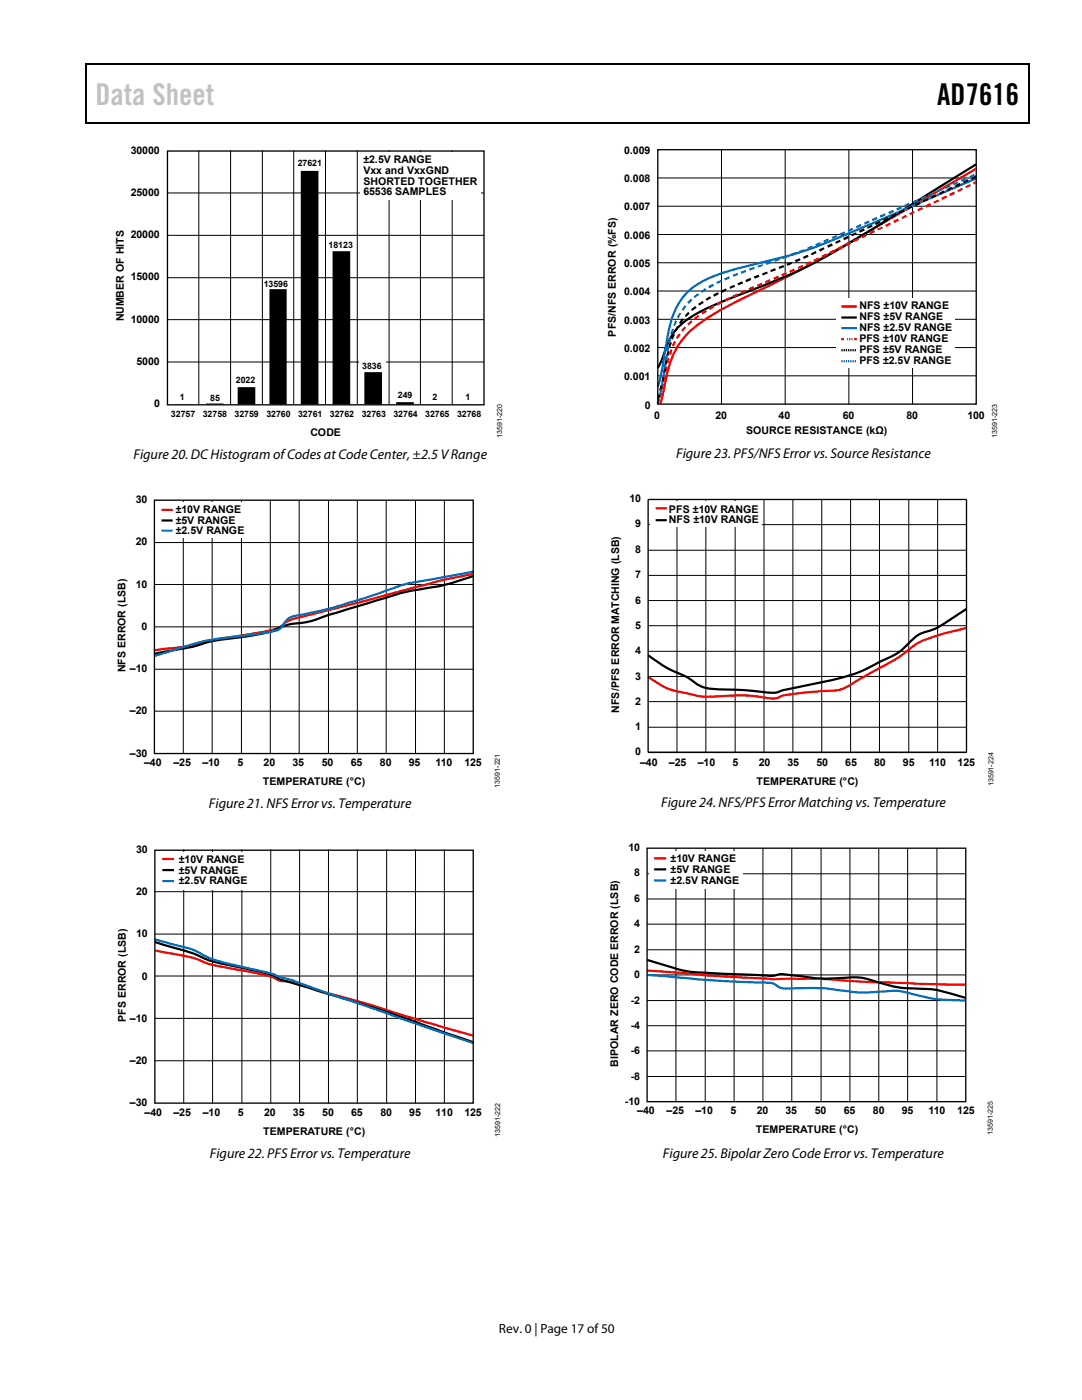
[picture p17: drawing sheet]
<svg xmlns="http://www.w3.org/2000/svg" width="216mm" height="279mm" viewBox="0 0 216 279" stroke-linecap="round" stroke-linejoin="round" font-family="sans-serif">
<defs><g id="words">
<text font-size="6" fill="#c1c1c1" x="19" y="20.9">Data Sheet</text>
<text font-size="6" x="187" y="20.9">AD7616</text>
<g font-size="2.8">
<text x="26.6" y="91.6">Figure 20. DC Histogram of Codes at Code Center, ±2.5 V Range</text>
<text x="134.9" y="91.4">Figure 23. PFS/NFS Error vs. Source Resistance</text>
<text x="41.7" y="161.3">Figure 21. NFS Error vs. Temperature</text>
<text x="131.9" y="161.1">Figure 24. NFS/PFS Error Matching vs. Temperature</text>
<text x="41.9" y="231.1">Figure 22. PFS Error vs. Temperature</text>
<text x="132.3" y="231.1">Figure 25. Bipolar Zero Code Error vs. Temperature</text>
</g>
<text font-size="2.7" x="99.6" y="266">Rev. 0 | Page 17 of 50</text>
<g font-size="2.1">
<text x="26.1" y="30.7">30000</text>
<text x="72.5" y="32.6">±2.5V RANGE</text>
<text x="72.5" y="34.7">Vxx and VxxGND</text>
<text x="124.5" y="30.7">0.009</text>
<text x="26.1" y="39">25000</text>
<text x="72.5" y="36.8">SHORTED TOGETHER</text>
<text x="72.5" y="39">65536 SAMPLES</text>
<text x="124.5" y="42">0.007</text>
<text x="124.5" y="36.3">0.008</text>
<text x="26.1" y="47.5">20000</text>
<text x="124.5" y="47.6">0.006</text>
<text x="124.5" y="53.3">0.005</text>
<text x="26.1" y="56">15000</text>
<text x="124.5" y="58.9">0.004</text>
<text x="24.7" y="64.1" transform="rotate(-90 24.7 64.1)">NUMBER OF HITS</text>
<text x="26.1" y="64.4">10000</text>
<text x="124.5" y="64.6">0.003</text>
<text x="171.5" y="63.9">NFS ±5V RANGE</text>
<text x="171.5" y="61.7">NFS ±10V RANGE</text>
<text x="122.9" y="67.2" transform="rotate(-90 122.9 67.2)">PFS/NFS ERROR (%FS)</text>
<text x="124.5" y="70.3">0.002</text>
<text x="171.5" y="70.4">PFS ±5V RANGE</text>
<text x="171.5" y="68.3">PFS ±10V RANGE</text>
<text x="171.5" y="66.1">NFS ±2.5V RANGE</text>
<text x="27.2" y="72.8">5000</text>
<text x="124.5" y="75.9">0.001</text>
<text x="171.5" y="72.6">PFS ±2.5V RANGE</text>
<text x="30.8" y="81.2">0</text>
<text x="128.7" y="81.6">0</text>
<text x="130.5" y="83.7">0</text>
<text x="142.8" y="83.7">20</text>
<text x="155.4" y="83.7">40</text>
<text x="168.2" y="83.7">60</text>
<text x="180.9" y="83.7">80</text>
<text x="193" y="83.7">100</text>
<text x="62" y="87">CODE</text>
<text x="148.9" y="86.7">SOURCE RESISTANCE (kΩ)</text>
<text x="27.1" y="100.4">30</text>
<text x="125.6" y="100.2">10</text>
<text x="35.1" y="102.4">±10V RANGE</text>
<text x="35.1" y="104.5">±5V RANGE</text>
<text x="35.1" y="106.6">±2.5V RANGE</text>
<text x="126.8" y="105.2">9</text>
<text x="133.5" y="102.3">PFS ±10V RANGE</text>
<text x="133.5" y="104.4">NFS ±10V RANGE</text>
<text x="27.1" y="108.8">20</text>
<text x="126.8" y="110.3">8</text>
<text x="27.1" y="117.3">10</text>
<text x="126.8" y="115.4">7</text>
<text x="28.2" y="125.7">0</text>
<text x="126.8" y="125.5">5</text>
<text x="126.8" y="120.5">6</text>
<text x="126.8" y="130.6">4</text>
<text x="25.1" y="134.2" transform="rotate(-90 25.1 134.2)">NFS ERROR (LSB)</text>
<text x="25.9" y="134.2">–10</text>
<text x="126.8" y="135.6">3</text>
<text x="25.9" y="142.5">–20</text>
<text x="123.6" y="142.2" transform="rotate(-90 123.6 142.2)">NFS/PFS ERROR MATCHING (LSB)</text>
<text x="126.8" y="140.7">2</text>
<text x="126.8" y="145.8">1</text>
<text x="25.9" y="151">–30</text>
<text x="28.8" y="152.9">–40</text>
<text x="34.6" y="152.9">–25</text>
<text x="40.4" y="152.9">–10</text>
<text x="47.4" y="152.9">5</text>
<text x="52.6" y="152.9">20</text>
<text x="58.4" y="152.9">35</text>
<text x="64.2" y="152.9">50</text>
<text x="70" y="152.9">65</text>
<text x="75.8" y="152.9">80</text>
<text x="81.6" y="152.9">95</text>
<text x="86.9" y="152.9">110</text>
<text x="92.7" y="152.9">125</text>
<text x="126.8" y="150.8">0</text>
<text x="127.7" y="152.8">–40</text>
<text x="133.5" y="152.8">–25</text>
<text x="139.2" y="152.8">–10</text>
<text x="146.2" y="152.8">5</text>
<text x="151.4" y="152.8">20</text>
<text x="157.1" y="152.8">35</text>
<text x="162.9" y="152.8">50</text>
<text x="168.7" y="152.8">65</text>
<text x="174.4" y="152.8">80</text>
<text x="180.2" y="152.8">95</text>
<text x="185.4" y="152.8">110</text>
<text x="191.1" y="152.8">125</text>
<text x="52.4" y="156.7">TEMPERATURE (°C)</text>
<text x="150.9" y="156.6">TEMPERATURE (°C)</text>
<text x="27.2" y="170.2">30</text>
<text x="35.7" y="172.2">±10V RANGE</text>
<text x="125.4" y="169.9">10</text>
<text x="133.8" y="172.1">±10V RANGE</text>
<text x="27.2" y="178.7">20</text>
<text x="35.7" y="174.3">±5V RANGE</text>
<text x="35.7" y="176.5">±2.5V RANGE</text>
<text x="126.6" y="174.9">8</text>
<text x="133.8" y="174.2">±5V RANGE</text>
<text x="133.8" y="176.3">±2.5V RANGE</text>
<text x="126.6" y="185.1">4</text>
<text x="126.6" y="180">6</text>
<text x="27.2" y="187">10</text>
<text x="126.6" y="190.2">2</text>
<text x="28.3" y="195.5">0</text>
<text x="126.6" y="195.2">0</text>
<text x="25.1" y="203.9" transform="rotate(-90 25.1 203.9)">PFS ERROR (LSB)</text>
<text x="25.9" y="203.9">–10</text>
<text x="125.8" y="200.3">-2</text>
<text x="125.8" y="205.3">-4</text>
<text x="25.9" y="212.4">–20</text>
<text x="123.4" y="212.9" transform="rotate(-90 123.4 212.9)">BIPOLAR ZERO CODE ERROR (LSB)</text>
<text x="125.8" y="215.5">-8</text>
<text x="125.8" y="210.3">-6</text>
<text x="25.9" y="220.8">–30</text>
<text x="124.7" y="220.5">-10</text>
<text x="28.9" y="222.7">–40</text>
<text x="34.6" y="222.7">–25</text>
<text x="40.5" y="222.7">–10</text>
<text x="47.5" y="222.7">5</text>
<text x="52.5" y="226.5">TEMPERATURE (°C)</text>
<text x="52.7" y="222.7">20</text>
<text x="58.5" y="222.7">35</text>
<text x="64.3" y="222.7">50</text>
<text x="70.1" y="222.7">65</text>
<text x="75.9" y="222.7">80</text>
<text x="81.7" y="222.7">95</text>
<text x="86.9" y="222.7">110</text>
<text x="92.7" y="222.7">125</text>
<text x="127.2" y="222.3">–40</text>
<text x="133" y="222.3">–25</text>
<text x="138.8" y="222.3">–10</text>
<text x="145.8" y="222.3">5</text>
<text x="150.8" y="226.1">TEMPERATURE (°C)</text>
<text x="151" y="222.3">20</text>
<text x="156.7" y="222.3">35</text>
<text x="162.6" y="222.3">50</text>
<text x="168.4" y="222.3">65</text>
<text x="174.2" y="222.3">80</text>
<text x="180" y="222.3">95</text>
<text x="185.3" y="222.3">110</text>
<text x="191" y="222.3">125</text>
</g>
<g font-size="1.8">
<text x="59.4" y="33.2">27621</text>
<text x="65.6" y="49.5">18123</text>
<text x="52.6" y="57.2">13596</text>
<text x="47.1" y="76.4">2022</text>
<text x="72.3" y="73.7">3836</text>
<text x="34.1" y="83.2">32757</text>
<text x="35.9" y="79.9">1</text>
<text x="40.5" y="83.2">32758</text>
<text x="42" y="80">85</text>
<text x="46.8" y="83.2">32759</text>
<text x="53.1" y="83.2">32760</text>
<text x="59.5" y="83.2">32761</text>
<text x="65.8" y="83.2">32762</text>
<text x="72.2" y="83.2">32763</text>
<text x="78.5" y="83.2">32764</text>
<text x="79.4" y="79.5">249</text>
<text x="84.8" y="83.2">32765</text>
<text x="86.3" y="79.9">2</text>
<text x="91.2" y="83.2">32768</text>
<text x="92.9" y="79.9">1</text>
</g>
<g font-size="1.4">
<text x="100.2" y="87.4" transform="rotate(-90 100.2 87.4)">13591-220</text>
<text x="199" y="87.4" transform="rotate(-90 199 87.4)">13591-223</text>
<text x="99.7" y="157.2" transform="rotate(-90 99.7 157.2)">13591-221</text>
<text x="198.3" y="156.9" transform="rotate(-90 198.3 156.9)">13591-224</text>
<text x="99.8" y="226.9" transform="rotate(-90 99.8 226.9)">13591-222</text>
<text x="198.1" y="226.6" transform="rotate(-90 198.1 226.6)">13591-225</text>
</g>
</g></defs>
<g fill="#000">
<path d="M17 12.7h.3v1h-.3zM17 12.7h.3v.3h-.3zM82.7 12.7h.2v.3h-.2zM205.2 12.7h.2v1h-.2zM205.2 12.7h.2v.3h-.2zM17 24.4h.3v.2h-.3zM82.4 24.4h.3v.2h-.3zM205.2 24.4h.2v.2h-.2z"/>
<path d="M91.6 80.7h3.6zM85.3 80.7h3.5zM79 80.3h3.6v.4h-3.6zM72.7 74.3h3.5v6.4h-3.5zM66.4 50.1h3.5v30.6h-3.5zM60 34.1h3.5v46.6h-3.5zM53.8 57.7h3.4v23h-3.4zM47.4 77.3h3.5v3.4h-3.5zM41.1 80.5h3.5v.2h-3.5zM34.7 80.7h3.6z"/>
</g>
<path d="M17.1 13.7v10.7M17.3 12.8h65.4M82.9 12.8h122.3M205.3 13.7v10.7M17.3 24.5h187.9" fill="none" stroke="#000" stroke-width=".25"/>
<g fill="none" stroke="#000" stroke-width=".2">
<path d="M33.3 38.5h63.3M39.7 30.1v50.6M46 30.1v50.6M52.4 30.1v50.6M58.6 30.1v50.6M65 30.1v50.6M71.3 30.1v50.6M77.6 30.1v50.6M83.9 30.1v50.6M90.2 30.1v50.6M33.3 55.4h63.3M33.3 47h63.3"/>
<path d="M33.3 72.2h63.3M33.3 63.8h63.3"/>
</g>
<path d="M71.8 30.4h24.2v9.4h-24.2z" fill="#fff"/>
<path d="M33.4 30.1h63.2v50.7h-63.2z" fill="none" stroke="#000" stroke-width=".26"/>
<path d="M71.6 71.1h5.4v1.7h-5.4z" fill="#fff"/>
<g fill="none" stroke="#000" stroke-width=".2">
<path d="M36.6 99.8v50.6M42.3 99.8v50.6M48.2 99.8v50.6M53.9 99.8v50.6M59.7 99.8v50.6M65.5 99.8v50.6M71.3 99.8v50.6M77.1 99.8v50.6M82.9 99.8v50.6M88.7 99.8v50.6M30.8 116.6h63.6M30.8 108.3h63.6"/>
<path d="M30.8 133.6h63.6M30.8 125.1h63.6M30.8 141.9h63.6"/>
</g>
<path d="M94.4 114.5a210.7 210.7 0 0 0-16.8 4.1l-16 4.1a12.2 12.2 0 0 0-5 1.9 10.7 10.7 0 0 1-5.6 1.8l-5.2 .8a29.8 29.8 0 0 0-7.3 1.7l-7.7 .9" fill="none" stroke="#f00" stroke-width=".44"/>
<path d="M94.4 115a49.5 49.5 0 0 1-12.2 2.9l-2.9 .7-14.3 4.3a19.7 19.7 0 0 1-7.2 1.7l-1.9 .6a17 17 0 0 1-6.5 1.8l-2.7 .3a28.8 28.8 0 0 0-8.2 1.8l-7.7 1.4" fill="none" stroke="#000" stroke-width=".44"/>
<path d="M94.4 114.1l-6.5 1.2a47.6 47.6 0 0 0-10.3 2.4l-6 2a97.1 97.1 0 0 1-13.3 3.4 4.4 4.4 0 0 0-2.1 2.1l-.3 .3a12.2 12.2 0 0 1-4.2 1 98.1 98.1 0 0 0-12.6 1.9l-8.3 2.5" fill="none" stroke="#006fc0" stroke-width=".44"/>
<path d="M31.4 100.3h18.3v7h-18.3z" fill-rule="evenodd" fill="#fff"/>
<path d="M32.2 101.8h2.2M30.9 189.7l4.5 .8a19.3 19.3 0 0 1 6.3 1.9l.7 .2a115.2 115.2 0 0 1 12.1 2.5 3.9 3.9 0 0 0 2.9 .8l15.9 4.4 11.5 3.6 9.6 2.8" fill="none" stroke="#f00" stroke-width=".44"/>
<path d="M32.2 103.9h2.2M30.9 188l1.3 .4a51 51 0 0 1 9.5 3.2l2.3 .7a66.1 66.1 0 0 1 10.9 2.6 13.1 13.1 0 0 0 3.9 1.4l16.7 5.1 18.9 6.6" fill="none" stroke="#000" stroke-width=".44"/>
<path d="M32.2 105.9h2.2M30.9 187.5l4.4 1.2a16.9 16.9 0 0 1 6.4 2.5l3.2 1 6.1 1.4a14.2 14.2 0 0 1 4.9 1.4 75.1 75.1 0 0 1 9.6 3.3l28.9 9.9" fill="none" stroke="#006fc0" stroke-width=".44"/>
<path d="M30.8 99.8h63.6v50.6h-63.6z" fill="none" stroke="#000" stroke-width=".27"/>
<g fill="none" stroke="#000" stroke-width=".2">
<path d="M30.9 178h63.5M36.7 169.5v50.7M42.4 169.5v50.7M48.3 169.5v50.7M54 169.5v50.7M59.8 169.5v50.7M65.5 169.5v50.7M71.3 169.5v50.7M77.2 169.5v50.7M82.9 169.5v50.7M88.7 169.5v50.7M30.9 194.8h63.5"/>
<path d="M30.9 186.4h63.5M30.9 211.7h63.5M30.9 203.2h63.5"/>
</g>
<path d="M31.5 169.9h18v7.6h-18z" fill-rule="evenodd" fill="#fff"/>
<path d="M194.8 33.7l-12 7a606.6 606.6 0 0 1-26.6 15l-1.7 .8a102.3 102.3 0 0 0-14.8 8 16.3 16.3 0 0 0-6.9 11.6l-1 4.5M32.4 171.4h2.3" fill="none" stroke="#f00" stroke-width=".44"/>
<path d="M194.8 32.8l-3.4 2.1a622.8 622.8 0 0 1-28.4 17.3 183.9 183.9 0 0 1-19.1 8.1l-2.8 1.2a18.1 18.1 0 0 0-6.5 4.7 19.4 19.4 0 0 0-2.5 5.4l-.8 1.8M32.4 173.6h2.3" fill="none" stroke="#000" stroke-width=".44"/>
<path d="M194.8 35.6l-5.4 2.3a758.9 758.9 0 0 1-28.2 11.9l-5.4 1.6a123.3 123.3 0 0 0-13.3 3.7 12.8 12.8 0 0 0-8.8 9.8l-1.7 9.7-.7 2.6M32.4 175.8h2.3" fill="none" stroke="#006fc0" stroke-width=".44"/>
<path d="M30.9 169.7h63.5v50.5h-63.5z" fill="none" stroke="#000" stroke-width=".27"/>
<path d="M131.3 35.5h63.5M144 29.9v50.7M156.7 29.9v50.7M169.4 29.9v50.7M182.1 29.9v50.7M131.3 58.1h63.5M131.3 52.4h63.5M131.3 46.8h63.5M131.3 41.2h63.5M131.3 75h63.5M131.3 69.4h63.5M131.3 63.7h63.5" fill="none" stroke="#000" stroke-width=".2"/>
<g fill="#f00">
<path d="M131.3 79.9l.3 .2-.2 .5-.3-.1z"/>
<path d="M194.2 36.4l.5-.3 .2 .5-.5 .2z"/>
<path d="M131.7 78.3l.4 .1-.2 1-.5-.1zM132.1 76.6l.5 .1-.3 1h-.4zM132.5 74.8l.4 .1-.2 1.1-.5-.1zM132.8 73.1l.5 .1-.3 1-.4-.1zM133.2 71.4l.4 .1-.2 1h-.5zM133.8 69.7l.4 .1-.3 1.1-.4-.2zM134.5 68l.4 .2-.5 1-.3-.2zM135.5 66.5l.3 .3-.6 .9-.3-.3zM136.6 65.1l.3 .3-.6 .8-.4-.3zM137.1 64.6l.8-.7 .3 .4-.8 .7zM138.5 63.5l.8-.7 .2 .4-.7 .6zM139.9 62.4l.9-.6 .3 .4-.9 .6zM141.4 61.4l1-.5 .2 .4-.9 .6zM143 60.6l.9-.5 .2 .4-.9 .5zM144.6 59.8l.9-.5 .2 .4-.9 .5zM146.2 59l.9-.5 .2 .5-1 .4zM147.8 58.3l.9-.5 .2 .5-1 .3zM149.3 57.6l1-.5 .2 .4-1 .4zM151 56.8l1-.4 .2 .4-1 .4zM152.6 56.1l1-.4 .2 .4-1 .4zM154.3 55.4l1-.4 .1 .4-.9 .5zM155.9 54.7l.9-.4 .2 .4-.9 .5zM157.5 54l.9-.4 .2 .4-1 .5zM159.1 53.3l1-.4 .2 .3-1 .5zM160.7 52.6l1-.5 .2 .4-1 .5zM162.3 51.8l1-.4 .2 .3-1 .6zM163.9 51l1-.4 .2 .3-1 .6zM165.5 50.2l1-.4 .1 .4-.9 .5zM167.1 49.5l1-.5 .1 .4-.9 .5zM168.7 48.7l.9-.5 .2 .5-1 .4zM170.3 47.9l.9-.4 .2 .4-1 .4zM171.9 47.2l.9-.5 .2 .4-1 .5zM173.4 46.4l1-.5 .2 .5-1 .4zM175 45.7l1-.5 .2 .4-1 .4zM176.6 44.9l1-.5 .2 .4-.9 .5zM178.2 44.1l1-.5 .2 .5-.9 .4zM179.9 43.4l.9-.6 .1 .5-.8 .4zM181.4 42.6l1-.5 .1 .4-.9 .4zM183.1 41.8l.8-.5 .3 .4-1 .5zM184.6 41l.9-.5 .3 .5-1 .4zM186.2 40.3l1-.5 .2 .4-1 .4zM187.8 39.5l1-.5 .2 .4-1 .5zM189.4 38.7l1-.5 .2 .5-1 .4zM191 38l1-.5 .1 .4-.9 .4zM192.6 37.2l1-.4 .1 .3-.9 .4z"/>
</g>
<path d="M131.3 78.6l.5 .1-.4 1.1-.3-.2zM131.8 76.9l.4 .1-.2 1-.5-.1zM132.1 75.2l.5 .1-.2 1-.4-.1zM132.5 73.4l.4 .1-.1 1.1-.5-.1zM132.8 71.7h.4l-.2 1.1-.4-.1zM133.2 70l.3 .1-.1 1-.5-.1zM133.6 68.2l.5 .2-.4 1-.3-.1zM134.3 66.6l.4 .2-.4 1-.4-.2zM135.1 65l.4 .2-.5 .9-.4-.2zM136.1 63.5l.4 .3-.7 .9-.3-.3zM137.3 62.2l.3 .4-.7 .7-.3-.3zM137.9 61.8l.9-.7 .2 .3-.9 .6zM139.3 60.6l.9-.6 .2 .5-.9 .5zM140.8 59.7l.9-.6 .2 .4-.8 .5zM142.3 58.8l1-.5 .1 .4-.8 .5zM143.9 58l.9-.4 .2 .3-.9 .5zM145.6 57.3l.9-.5 .2 .4-1 .4zM147.1 56.6l1-.5 .2 .5-1 .3zM148.7 55.9l1.1-.5 .1 .5-1 .4zM150.4 55.2l1-.4 .2 .5-1 .3zM152.1 54.6l1-.4 .1 .4-1 .4zM153.7 53.9l.9-.4 .2 .4-1 .4zM155.3 53.2l1-.3 .2 .4-1 .4zM156.9 52.6l1-.3 .2 .3-1 .5zM158.6 51.9l1-.3 .2 .3-1 .5zM160.2 51.3l1-.4 .1 .3-.9 .4zM161.8 50.6l1-.5 .1 .4-.9 .4zM163.4 49.8l.9-.4 .2 .3-.9 .5zM165.1 49l.8-.4 .3 .4-1 .4zM166.6 48.3l.9-.4 .3 .3-1 .5zM168.2 47.5l1-.4 .2 .4-1 .4zM169.8 46.8l1-.4 .2 .3-1 .5zM171.4 46l1-.4 .2 .4-1 .4zM173 45.3l1-.4 .1 .3-.9 .5zM174.6 44.5l1-.4 .1 .3-.9 .5zM176.2 43.8l.9-.5 .2 .4-.9 .5zM177.8 43l.9-.4 .2 .3-1 .5zM179.4 42.2l.9-.4 .2 .4-1 .5zM180.9 41.5l1-.4 .2 .3-1 .5zM182.5 40.7l1-.4 .2 .4-1 .5zM184.1 40l1-.4 .2 .3-1 .5zM185.7 39.2l1-.4 .2 .4-.9 .5zM187.4 38.5l.9-.5 .2 .4-.9 .5zM189 37.7l.9-.4 .2 .3-1 .6zM190.6 36.9l.9-.4 .2 .4-1 .5zM192.1 36.2l1-.4 .2 .3-1 .5zM193.7 35.4l1-.4 .2 .4-1 .5z" fill="#000"/>
<path d="M131.3 79.4l.5 .2-.4 1-.4-.1zM131.7 77.7l.4 .1-.1 1.1-.5-.1zM132 76l.5 .1-.2 1-.4-.1zM132.3 74.3h.5l-.2 1.1-.5-.1zM132.6 72.5l.4 .1-.2 1h-.4zM132.8 70.8l.5 .1-.2 1-.4-.1zM133.1 69l.4 .1-.1 1.1-.5-.1zM133.5 67.3l.5 .1-.3 1-.4-.1zM134.1 65.6l.4 .2-.3 .9-.5-.1zM134.7 63.9l.4 .3-.4 .8h-.4zM135.6 62.4l.3 .2-.5 .9-.4-.2zM136.6 60.9l.4 .3-.6 .8-.4-.2zM137.4 60l.5-.4 .2 .3-.7 .7-.3-.2zM138.4 59.1l.9-.6 .2 .4-.8 .6zM139.8 58.1l.9-.6 .3 .4-.9 .5zM141.3 57.1l1-.5 .2 .4-.9 .6zM142.9 56.3l1-.4 .2 .3-1 .5zM144.5 55.5l1-.4 .1 .4-.9 .5zM146.2 54.8l.9-.3 .2 .4-1 .4zM147.8 54.2l1-.3 .1 .4-1 .3zM149.4 53.6l1.1-.4 .1 .5-1 .3zM151.1 53.1l1.1-.4 .1 .4-1 .3zM152.8 52.4l1-.3 .1 .4-.9 .4zM154.5 51.8l.9-.3 .2 .4-1 .4zM156.1 51.3l1-.4 .2 .4-1.1 .4zM157.8 50.7l1-.4 .2 .5-1.1 .3zM159.4 50.1l1-.4 .2 .4-1 .4zM161.1 49.4l1-.4 .1 .4-.9 .4zM162.7 48.7l.9-.4 .2 .4-1 .4zM164.3 48l.9-.4 .2 .3-1 .5zM165.9 47.3l1-.4 .2 .3-1 .5zM167.5 46.6l1-.4 .2 .3-1 .5zM169.1 45.8l1-.3 .2 .3-1 .5zM170.8 45.1l1-.4 .1 .4-.9 .5zM172.4 44.4l1-.4 .1 .4-.9 .5zM174 43.7l.9-.4 .2 .4-1 .5zM175.6 43l.9-.4 .2 .4-1 .4zM177.2 42.3l1-.4 .2 .4-1 .4zM178.8 41.6l1-.4 .2 .4-1 .4zM180.4 40.9l1-.4 .2 .4-1 .3zM182.1 40.2l1-.5 .1 .5-.9 .3zM183.7 39.5l.9-.5 .2 .5-.9 .3zM185.3 38.8l.9-.5 .2 .4-1 .4zM186.9 38.1l.9-.5 .2 .4-1 .4zM188.5 37.4l1-.5 .2 .4-1 .4zM190.1 36.6l1-.4 .2 .4-1 .4zM191.7 35.9l1-.4 .2 .4-.9 .4zM193.4 35.2l1-.5 .1 .5-.9 .4z" fill="#006fc0"/>
<path d="M166.9 59.4h23.7v13.9h-23.7z" fill-rule="evenodd" fill="#fff"/>
<path d="M167.9 61.2h3.1M167.9 67.7h.5M170.4 67.7h.6M192.9 125.3a39.1 39.1 0 0 0-10.2 3.3 62.1 62.1 0 0 1-11 6.8 12.9 12.9 0 0 1-5.1 2.4 65.4 65.4 0 0 0-10.7 1.1l-.3 .2a4.3 4.3 0 0 1-3 .1 41.3 41.3 0 0 0-11.1-.2 22.6 22.6 0 0 1-5.6-.9 14 14 0 0 1-6.6-3" fill="none" stroke="#f00" stroke-width=".44"/>
<path d="M167.9 63.4h3.1M192.9 121.5l-1.5 1a20.3 20.3 0 0 1-7.1 3.7 9.2 9.2 0 0 0-3.8 3 20.6 20.6 0 0 1-5.5 3.2 38.3 38.3 0 0 1-12.9 4.1l-5.8 1.2a5.1 5.1 0 0 1-3.7 .4l-5.7-.4a25.8 25.8 0 0 1-6.8-.6l-.6-.3a15.7 15.7 0 0 0-5.2-2.9l-1.7-.9-3.3-2.2" fill="none" stroke="#000" stroke-width=".44"/>
<path d="M167.9 65.5h3.1" fill="none" stroke="#006fc0" stroke-width=".44"/>
<path d="M169 67.7h1.2" fill="none" stroke="#f00" stroke-width=".44" stroke-dasharray=".2 .2" stroke-linecap="butt"/>
<path d="M167.9 69.9h3.1" fill="none" stroke="#000" stroke-width=".44" stroke-dasharray=".3 .2" stroke-linecap="butt"/>
<path d="M167.9 72.1h3.1" fill="none" stroke="#006fc0" stroke-width=".44" stroke-dasharray=".3 .2" stroke-linecap="butt"/>
<path d="M131.3 29.9h63.5v50.7h-63.5z" fill="none" stroke="#000" stroke-width=".26"/>
<g fill="none" stroke="#000" stroke-width=".2">
<path d="M135.1 99.7v50.5M140.8 99.7v50.5M146.7 99.7v50.5M152.5 99.7v50.5M158.2 99.7v50.5M164 99.7v50.5M169.7 99.7v50.5M175.5 99.7v50.5M181.3 99.7v50.5M187.1 99.7v50.5M129.3 119.9h63.6M129.3 114.8h63.6"/>
<path d="M129.3 109.8h63.6M129.3 104.7h63.6M129.3 135h63.6M129.3 130h63.6M129.3 124.9h63.6M129.3 145.1h63.6M129.3 140h63.6"/>
</g>
<path d="M129.8 100.1h22.3v5h-22.3z" fill-rule="evenodd" fill="#fff"/>
<path d="M130.8 101.4h2.2M129.1 193.7l7.7 .5 3.8 .5 9.4 .5a115.8 115.8 0 0 0 12.5 .1l12.8 .8 17.4 .4" fill="none" stroke="#f00" stroke-width=".44"/>
<path d="M130.8 103.8h2.2M129.1 191.6l.6 .2a43.2 43.2 0 0 0 9.4 2.3l13.1 .6a8.3 8.3 0 0 0 3.8-.3 68.9 68.9 0 0 0 10.3 .9l1.3-.1a15.4 15.4 0 0 1 8.3 1l.6 .2a26.1 26.1 0 0 0 8.4 1 32.6 32.6 0 0 1 7.8 1.8" fill="none" stroke="#000" stroke-width=".44"/>
<path d="M129.3 99.7h63.6v50.5h-63.6zM129.1 169.3h63.6v50.6h-63.6z" fill="none" stroke="#000" stroke-width=".27"/>
<g fill="none" stroke="#000" stroke-width=".2">
<path d="M129.1 179.4h63.6M129.1 174.4h63.6M134.9 169.3v50.6M140.7 169.3v50.6M146.5 169.3v50.6M152.2 169.3v50.6M158 169.3v50.6M163.8 169.3v50.6M169.6 169.3v50.6M175.3 169.3v50.6M181.1 169.3v50.6M187 169.3v50.6"/>
<path d="M129.1 199.7h63.6M129.1 194.6h63.6M129.1 189.5h63.6M129.1 184.4h63.6M129.1 214.8h63.6M129.1 209.7h63.6M129.1 204.7h63.6"/>
</g>
<path d="M129.1 194.6l13.1 1.1 9.5 .4a4.8 4.8 0 0 1 3.9 1 23.4 23.4 0 0 0 5.6 .1 75.2 75.2 0 0 1 10.3 .9l3.8-.2a15.4 15.4 0 0 1 5.8 .2 34 34 0 0 0 11.6 1.6" fill="none" stroke="#006fc0" stroke-width=".44"/>
<path d="M129.7 169.8h18.5v7.6h-18.5z" fill-rule="evenodd" fill="#fff"/>
<path d="M130.5 171.3h2.4" fill="none" stroke="#f00" stroke-width=".44"/>
<path d="M130.5 173.5h2.4" fill="none" stroke="#000" stroke-width=".44"/>
<path d="M130.5 175.7h2.4" fill="none" stroke="#006fc0" stroke-width=".44"/>
<use href="#words"/>
</svg>
